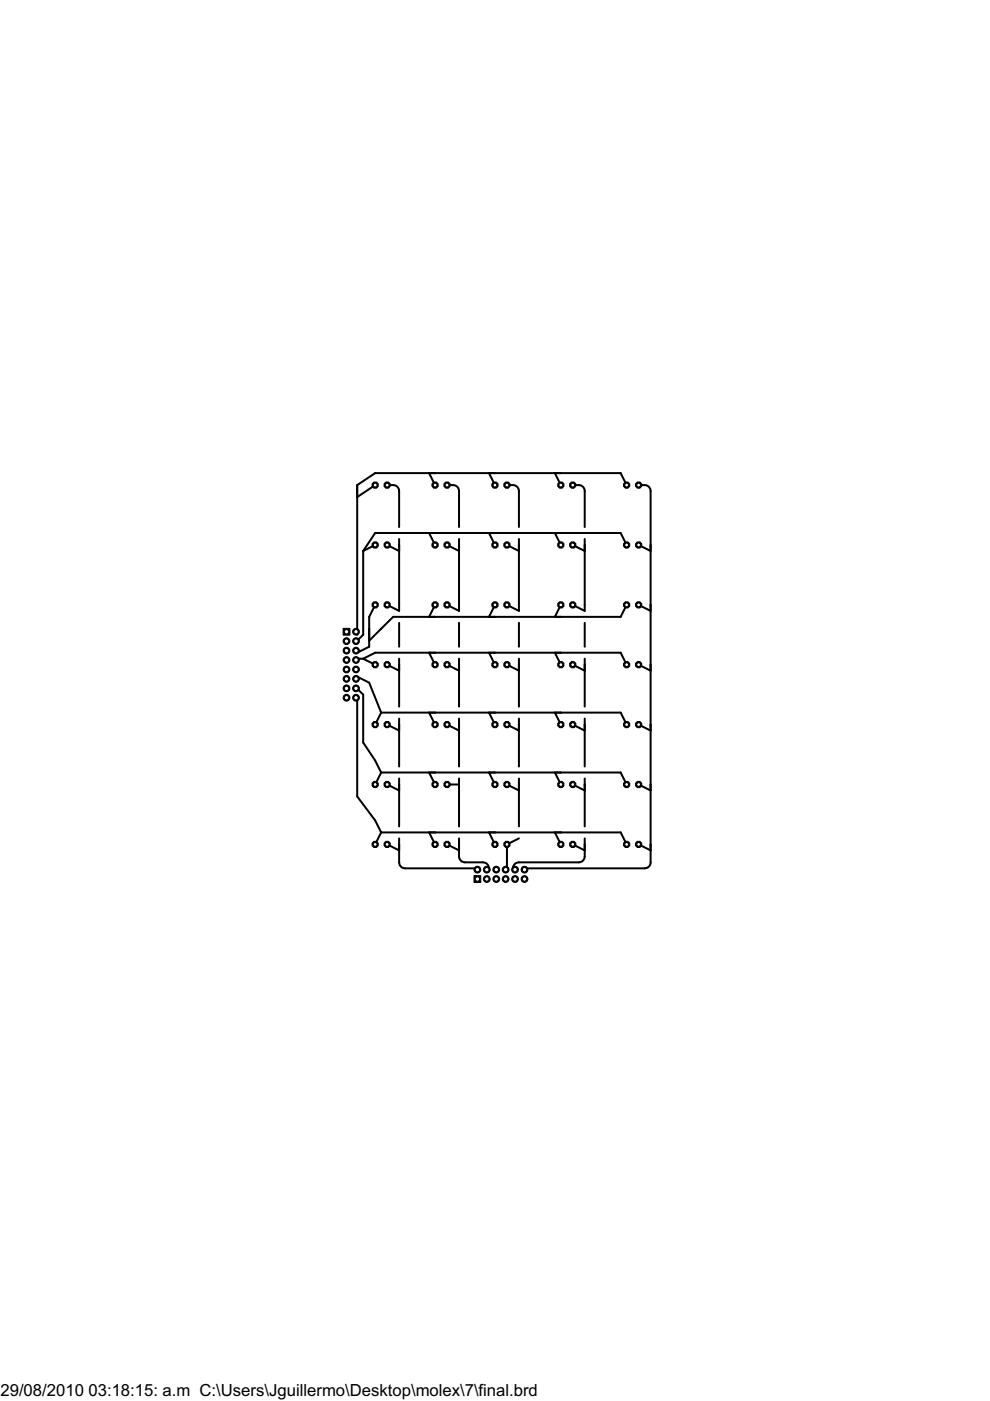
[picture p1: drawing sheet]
<svg xmlns="http://www.w3.org/2000/svg" width="210mm" height="297mm" viewBox="0 0 210 297" stroke-linecap="round" stroke-linejoin="round" font-family="sans-serif">
<defs><g id="words">
<g font-size="4">
<text x=".1" y="295.9">29/08/2010</text>
<text x="18.8" y="295.9">03:18:15: a.m C:\Users\Jguillermo\Desktop\molex\7\final.brd</text>
</g>
</g></defs>
<g fill="#000" stroke="#000" stroke-width=".42">
<path d="M75.7 102.8l3.8-2.5zM75.7 102.8v2.6zM75.7 105.4l3.8-2.6zM77 116.8l2.5-1.3zM79.5 113l-2.5 3.8zM79.5 100.3h12.7zM79.5 113h12.7zM82.1 102.8h1.3zM82.1 115.5l2.5 1.3zM84.6 104.1v7.6zM84.6 114.3v1.2zM84.6 115.5v12.7z"/>
<path d="M84.6 115.5v1.3zM91 100.3l1.2 2.5zM91 113l1.2 2.5zM92.2 100.3h12.7zM91 100.3h1.2zM92.2 113h12.7zM91 113h1.2zM94.8 115.5l2.5 1.3zM94.8 102.8h1.3zM97.3 114.3v1.2zM97.3 115.5v1.3zM97.3 104.1v7.6z"/>
<path d="M103.7 100.3l1.2 2.5zM103.7 113l1.2 2.5zM104.9 100.3h14zM103.7 100.3h1.2zM104.9 113h14zM103.7 113h1.2zM107.5 102.8h1.3zM107.5 115.5l2.5 1.3zM110 104.1v7.6zM110 114.3v1.2zM110 115.5v1.3zM110 115.5v14z"/>
<path d="M117.6 100.3l1.3 2.5zM117.6 113l1.3 2.5zM118.9 100.3h12.7zM117.6 100.3h1.3zM118.9 113h12.7zM117.6 113h1.3zM121.4 115.5l2.6 1.3zM121.4 102.8h1.3zM124 114.3v1.2zM124 115.5v1.3zM124 104.1v7.6zM131.6 100.3l1.3 2.5z"/>
<path d="M131.6 113l1.3 2.5zM135.4 102.8h1.3zM137.9 104.1v11.4zM137.9 115.5v1.3zM135.4 115.5l2.5 1.3zM75.7 139.7h1.3zM75.7 102.8v31.8zM75.7 138.4l2.6-1.3zM75.7 135.8l1.3-1.2zM77 139.7l2.5 1.2zM77 139.7l2.5-1.3zM77 116.8v17.8z"/>
<path d="M78.3 133.3v3.8zM78.3 130.8v2.5zM79.5 128.2l-1.2 2.6zM78.3 133.3v2.5zM78.3 135.8l2.5-2.5zM79.5 138.4h12.7zM80.8 133.3l2.6-2.5zM82.1 128.2l2.5 1.3zM83.4 130.8h8.8zM84.6 128.2v1.3zM84.6 132.1v5zM84.6 139.7v1.2z"/>
<path d="M91 138.4l1.2 2.5zM92.2 128.2l-1.2 2.6zM92.2 138.4h12.7zM91 138.4h1.2zM92.2 130.8h12.7zM91 130.8h1.2zM94.8 128.2l2.5 1.3zM97.3 132.1v5zM97.3 115.5v12.7zM97.3 128.2v1.3zM103.7 138.4l1.2 2.5zM104.9 128.2l-1.2 2.6z"/>
<path d="M104.9 138.4h14zM103.7 138.4h1.2zM104.9 130.8h14zM103.7 130.8h1.2zM107.5 128.2l2.5 1.3zM110 132.1v5zM110 139.7v1.2zM117.6 138.4l1.3 2.5zM118.9 128.2l-1.3 2.6zM118.9 138.4h12.7zM117.6 138.4h1.3zM118.9 130.8h12.7z"/>
<path d="M117.6 130.8h1.3zM121.4 128.2l2.6 1.3zM124 132.1v5zM124 115.5v12.7zM124 128.2v1.3zM131.6 138.4l1.3 2.5zM132.9 128.2l-1.3 2.6zM137.9 115.5v12.7zM137.9 128.2v1.3zM135.4 128.2l2.5 1.3zM75.7 146l1.3 1.3zM77 147.3v10.1z"/>
<path d="M75.7 143.5l2.6 1.2zM80.8 151.1l-1.3 2.5zM78.3 144.7l2.5 6.4zM80.8 151.1h11.4zM82.1 140.9l2.5 1.3zM82.1 153.6l2.5 1.3zM84.6 140.9v8.9zM84.6 140.9v1.3zM84.6 152.4v1.2zM84.6 153.6v8.9zM84.6 153.6v1.3zM91 151.1l1.2 2.5z"/>
<path d="M92.2 151.1h12.7zM91 151.1h1.2zM94.8 153.6l2.5 1.3zM94.8 140.9l2.5 1.3zM97.3 152.4v1.2zM97.3 153.6v1.3zM97.3 140.9v8.9zM97.3 139.7v1.2zM97.3 140.9v1.3zM103.7 151.1l1.2 2.5zM104.9 151.1h14zM103.7 151.1h1.2z"/>
<path d="M107.5 140.9l2.5 1.3zM107.5 153.6l2.5 1.3zM110 140.9v8.9zM110 140.9v1.3zM110 152.4v1.2zM110 153.6v8.9zM110 153.6v1.3zM117.6 151.1l1.3 2.5zM118.9 151.1h12.7zM117.6 151.1h1.3zM121.4 153.6l2.6 1.3zM121.4 140.9l2.6 1.3z"/>
<path d="M124 152.4v1.2zM124 153.6v1.3zM124 140.9v8.9zM124 139.7v1.2zM124 140.9v1.3zM131.6 151.1l1.3 2.5zM137.9 128.2v12.7zM137.9 140.9v1.3zM135.4 140.9l2.5 1.3zM137.9 140.9v12.7zM137.9 153.6v1.3zM135.4 153.6l2.5 1.3z"/>
<path d="M75.7 148.5v20.4zM77 157.4l2.5 3.8zM80.8 163.8l-1.3 2.5zM75.7 168.9l3.8 5zM80.8 176.5l-1.3 2.5zM80.8 163.8h11.4zM79.5 161.2l1.3 2.6zM80.8 176.5h11.4zM79.5 173.9l1.3 2.6zM82.1 179l2.5 1.3zM82.1 166.3l2.5 1.3zM84.6 177.8v1.2z"/>
<path d="M84.6 165.1v1.2zM84.6 166.3v8.9zM84.6 166.3v1.3zM91 163.8l1.2 2.5zM91 176.5l1.2 2.5zM92.2 163.8h12.7zM91 163.8h1.2zM92.2 176.5h12.7zM91 176.5h1.2zM94.8 166.3h2.5zM97.3 179v1.3zM97.3 177.8v1.2z"/>
<path d="M97.3 166.3v8.9zM97.3 165.1v1.2zM97.3 153.6v8.9zM103.7 163.8l1.2 2.5zM103.7 176.5l1.2 2.5zM104.9 163.8h14zM103.7 163.8h1.2zM104.9 176.5h14zM103.7 176.5h1.2zM107.5 179l2.5-1.2zM110 166.3v8.9zM110 165.1v1.2z"/>
<path d="M110 166.3v1.3zM107.5 166.3l2.5 1.3zM117.6 163.8l1.3 2.5zM117.6 176.5l1.3 2.5zM118.9 163.8h12.7zM117.6 163.8h1.3zM118.9 176.5h12.7zM117.6 176.5h1.3zM121.4 179l2.6 1.3zM121.4 166.3l2.6 1.3zM124 179v2.6zM124 177.8v1.2z"/>
<path d="M124 166.3v8.9zM124 165.1v1.2zM124 166.3v1.3zM124 153.6v8.9zM131.6 163.8l1.3 2.5zM131.6 176.5l1.3 2.5zM137.9 153.6v12.7zM137.9 166.3v1.3zM135.4 166.3l2.5 1.3zM137.9 179v1.3zM137.9 166.3v12.7zM84.6 179v1.3z"/>
<path d="M84.6 179v3.8zM97.3 179v2.6zM94.8 179l2.5 1.3zM85.9 184.1h15.2zM98.6 182.8h3.8zM107.5 179v5.1zM111.3 184.1h25.4zM110 182.8h12.7zM124 179v1.3zM135.4 179l2.5 1.3zM137.9 179v3.8z"/>
</g>
<path d="M83.4 102.8l.8 .3 .3 .5 .1 .5M96.1 102.8l.5 .2 .4 .3 .3 .8M108.8 102.8l.5 .2 .4 .3 .3 .8M122.7 102.8l.8 .3 .3 .5 .2 .5M136.7 102.8l.8 .3 .3 .5 .1 .5M84.6 182.8l.2 .6 .3 .4 .8 .3M97.3 181.6l.2 .5 .3 .5 .8 .2M102.4 182.8l.8 .3 .3 .5 .2 .5M110 182.8l-.8 .3-.3 .5-.1 .5M124 181.6l-.2 .5-.3 .5-.8 .2M137.9 182.8l-.1 .6-.3 .4-.8 .3" fill="none" stroke="#000" stroke-width=".42"/>
<circle cx="79.5" cy="102.8" r=".71" fill="#000" stroke="#000" stroke-width=".21"/>
<circle cx="79.5" cy="102.8" r=".4" fill="#fff" stroke="#000" stroke-width=".21"/>
<circle cx="82.1" cy="102.8" r=".71" fill="#000" stroke="#000" stroke-width=".21"/>
<circle cx="82.1" cy="102.8" r=".4" fill="#fff" stroke="#000" stroke-width=".21"/>
<circle cx="92.2" cy="102.8" r=".71" fill="#000" stroke="#000" stroke-width=".21"/>
<circle cx="92.2" cy="102.8" r=".4" fill="#fff" stroke="#000" stroke-width=".21"/>
<circle cx="94.8" cy="102.8" r=".71" fill="#000" stroke="#000" stroke-width=".21"/>
<circle cx="94.8" cy="102.8" r=".4" fill="#fff" stroke="#000" stroke-width=".21"/>
<circle cx="104.9" cy="102.8" r=".71" fill="#000" stroke="#000" stroke-width=".21"/>
<circle cx="104.9" cy="102.8" r=".4" fill="#fff" stroke="#000" stroke-width=".21"/>
<circle cx="107.5" cy="102.8" r=".71" fill="#000" stroke="#000" stroke-width=".21"/>
<circle cx="107.5" cy="102.8" r=".4" fill="#fff" stroke="#000" stroke-width=".21"/>
<circle cx="118.9" cy="102.8" r=".71" fill="#000" stroke="#000" stroke-width=".21"/>
<circle cx="118.9" cy="102.8" r=".4" fill="#fff" stroke="#000" stroke-width=".21"/>
<circle cx="121.4" cy="102.8" r=".71" fill="#000" stroke="#000" stroke-width=".21"/>
<circle cx="121.4" cy="102.8" r=".4" fill="#fff" stroke="#000" stroke-width=".21"/>
<circle cx="132.9" cy="102.8" r=".71" fill="#000" stroke="#000" stroke-width=".21"/>
<circle cx="132.9" cy="102.8" r=".4" fill="#fff" stroke="#000" stroke-width=".21"/>
<circle cx="135.4" cy="102.8" r=".71" fill="#000" stroke="#000" stroke-width=".21"/>
<circle cx="135.4" cy="102.8" r=".4" fill="#fff" stroke="#000" stroke-width=".21"/>
<circle cx="79.5" cy="115.5" r=".71" fill="#000" stroke="#000" stroke-width=".21"/>
<circle cx="79.5" cy="115.5" r=".4" fill="#fff" stroke="#000" stroke-width=".21"/>
<circle cx="82.1" cy="115.5" r=".71" fill="#000" stroke="#000" stroke-width=".21"/>
<circle cx="82.1" cy="115.5" r=".4" fill="#fff" stroke="#000" stroke-width=".21"/>
<circle cx="92.2" cy="115.5" r=".71" fill="#000" stroke="#000" stroke-width=".21"/>
<circle cx="92.2" cy="115.5" r=".4" fill="#fff" stroke="#000" stroke-width=".21"/>
<circle cx="94.8" cy="115.5" r=".71" fill="#000" stroke="#000" stroke-width=".21"/>
<circle cx="94.8" cy="115.5" r=".4" fill="#fff" stroke="#000" stroke-width=".21"/>
<circle cx="104.9" cy="115.5" r=".71" fill="#000" stroke="#000" stroke-width=".21"/>
<circle cx="104.9" cy="115.5" r=".4" fill="#fff" stroke="#000" stroke-width=".21"/>
<circle cx="107.5" cy="115.5" r=".71" fill="#000" stroke="#000" stroke-width=".21"/>
<circle cx="107.5" cy="115.5" r=".4" fill="#fff" stroke="#000" stroke-width=".21"/>
<circle cx="118.9" cy="115.5" r=".71" fill="#000" stroke="#000" stroke-width=".21"/>
<circle cx="118.9" cy="115.5" r=".4" fill="#fff" stroke="#000" stroke-width=".21"/>
<circle cx="121.4" cy="115.5" r=".71" fill="#000" stroke="#000" stroke-width=".21"/>
<circle cx="121.4" cy="115.5" r=".4" fill="#fff" stroke="#000" stroke-width=".21"/>
<circle cx="132.9" cy="115.5" r=".71" fill="#000" stroke="#000" stroke-width=".21"/>
<circle cx="132.9" cy="115.5" r=".4" fill="#fff" stroke="#000" stroke-width=".21"/>
<circle cx="135.4" cy="115.5" r=".71" fill="#000" stroke="#000" stroke-width=".21"/>
<circle cx="135.4" cy="115.5" r=".4" fill="#fff" stroke="#000" stroke-width=".21"/>
<circle cx="79.5" cy="128.2" r=".71" fill="#000" stroke="#000" stroke-width=".21"/>
<circle cx="79.5" cy="128.2" r=".4" fill="#fff" stroke="#000" stroke-width=".21"/>
<circle cx="82.1" cy="128.2" r=".71" fill="#000" stroke="#000" stroke-width=".21"/>
<circle cx="82.1" cy="128.2" r=".4" fill="#fff" stroke="#000" stroke-width=".21"/>
<circle cx="92.2" cy="128.2" r=".71" fill="#000" stroke="#000" stroke-width=".21"/>
<circle cx="92.2" cy="128.2" r=".4" fill="#fff" stroke="#000" stroke-width=".21"/>
<circle cx="94.8" cy="128.2" r=".71" fill="#000" stroke="#000" stroke-width=".21"/>
<circle cx="94.8" cy="128.2" r=".4" fill="#fff" stroke="#000" stroke-width=".21"/>
<circle cx="104.9" cy="128.2" r=".71" fill="#000" stroke="#000" stroke-width=".21"/>
<circle cx="104.9" cy="128.2" r=".4" fill="#fff" stroke="#000" stroke-width=".21"/>
<circle cx="107.5" cy="128.2" r=".71" fill="#000" stroke="#000" stroke-width=".21"/>
<circle cx="107.5" cy="128.2" r=".4" fill="#fff" stroke="#000" stroke-width=".21"/>
<circle cx="118.9" cy="128.2" r=".71" fill="#000" stroke="#000" stroke-width=".21"/>
<circle cx="118.9" cy="128.2" r=".4" fill="#fff" stroke="#000" stroke-width=".21"/>
<circle cx="121.4" cy="128.2" r=".71" fill="#000" stroke="#000" stroke-width=".21"/>
<circle cx="121.4" cy="128.2" r=".4" fill="#fff" stroke="#000" stroke-width=".21"/>
<circle cx="132.9" cy="128.2" r=".71" fill="#000" stroke="#000" stroke-width=".21"/>
<circle cx="132.9" cy="128.2" r=".4" fill="#fff" stroke="#000" stroke-width=".21"/>
<circle cx="135.4" cy="128.2" r=".71" fill="#000" stroke="#000" stroke-width=".21"/>
<circle cx="135.4" cy="128.2" r=".4" fill="#fff" stroke="#000" stroke-width=".21"/>
<circle cx="79.5" cy="140.9" r=".71" fill="#000" stroke="#000" stroke-width=".21"/>
<circle cx="79.5" cy="140.9" r=".4" fill="#fff" stroke="#000" stroke-width=".21"/>
<circle cx="82.1" cy="140.9" r=".71" fill="#000" stroke="#000" stroke-width=".21"/>
<circle cx="82.1" cy="140.9" r=".4" fill="#fff" stroke="#000" stroke-width=".21"/>
<circle cx="92.2" cy="140.9" r=".71" fill="#000" stroke="#000" stroke-width=".21"/>
<circle cx="92.2" cy="140.9" r=".4" fill="#fff" stroke="#000" stroke-width=".21"/>
<circle cx="94.8" cy="140.9" r=".71" fill="#000" stroke="#000" stroke-width=".21"/>
<circle cx="94.8" cy="140.9" r=".4" fill="#fff" stroke="#000" stroke-width=".21"/>
<circle cx="104.9" cy="140.9" r=".71" fill="#000" stroke="#000" stroke-width=".21"/>
<circle cx="104.9" cy="140.9" r=".4" fill="#fff" stroke="#000" stroke-width=".21"/>
<circle cx="107.5" cy="140.9" r=".71" fill="#000" stroke="#000" stroke-width=".21"/>
<circle cx="107.5" cy="140.9" r=".4" fill="#fff" stroke="#000" stroke-width=".21"/>
<circle cx="118.9" cy="140.9" r=".71" fill="#000" stroke="#000" stroke-width=".21"/>
<circle cx="118.9" cy="140.9" r=".4" fill="#fff" stroke="#000" stroke-width=".21"/>
<circle cx="121.4" cy="140.9" r=".71" fill="#000" stroke="#000" stroke-width=".21"/>
<circle cx="121.4" cy="140.9" r=".4" fill="#fff" stroke="#000" stroke-width=".21"/>
<circle cx="132.9" cy="140.9" r=".71" fill="#000" stroke="#000" stroke-width=".21"/>
<circle cx="132.9" cy="140.9" r=".4" fill="#fff" stroke="#000" stroke-width=".21"/>
<circle cx="135.4" cy="140.9" r=".71" fill="#000" stroke="#000" stroke-width=".21"/>
<circle cx="135.4" cy="140.9" r=".4" fill="#fff" stroke="#000" stroke-width=".21"/>
<circle cx="79.5" cy="153.6" r=".71" fill="#000" stroke="#000" stroke-width=".21"/>
<circle cx="79.5" cy="153.6" r=".4" fill="#fff" stroke="#000" stroke-width=".21"/>
<circle cx="82.1" cy="153.6" r=".71" fill="#000" stroke="#000" stroke-width=".21"/>
<circle cx="82.1" cy="153.6" r=".4" fill="#fff" stroke="#000" stroke-width=".21"/>
<circle cx="92.2" cy="153.6" r=".71" fill="#000" stroke="#000" stroke-width=".21"/>
<circle cx="92.2" cy="153.6" r=".4" fill="#fff" stroke="#000" stroke-width=".21"/>
<circle cx="94.8" cy="153.6" r=".71" fill="#000" stroke="#000" stroke-width=".21"/>
<circle cx="94.8" cy="153.6" r=".4" fill="#fff" stroke="#000" stroke-width=".21"/>
<circle cx="104.9" cy="153.6" r=".71" fill="#000" stroke="#000" stroke-width=".21"/>
<circle cx="104.9" cy="153.6" r=".4" fill="#fff" stroke="#000" stroke-width=".21"/>
<circle cx="107.5" cy="153.6" r=".71" fill="#000" stroke="#000" stroke-width=".21"/>
<circle cx="107.5" cy="153.6" r=".4" fill="#fff" stroke="#000" stroke-width=".21"/>
<circle cx="118.9" cy="153.6" r=".71" fill="#000" stroke="#000" stroke-width=".21"/>
<circle cx="118.9" cy="153.6" r=".4" fill="#fff" stroke="#000" stroke-width=".21"/>
<circle cx="121.4" cy="153.6" r=".71" fill="#000" stroke="#000" stroke-width=".21"/>
<circle cx="121.4" cy="153.6" r=".4" fill="#fff" stroke="#000" stroke-width=".21"/>
<circle cx="132.9" cy="153.6" r=".71" fill="#000" stroke="#000" stroke-width=".21"/>
<circle cx="132.9" cy="153.6" r=".4" fill="#fff" stroke="#000" stroke-width=".21"/>
<circle cx="135.4" cy="153.6" r=".71" fill="#000" stroke="#000" stroke-width=".21"/>
<circle cx="135.4" cy="153.6" r=".4" fill="#fff" stroke="#000" stroke-width=".21"/>
<circle cx="79.5" cy="166.3" r=".71" fill="#000" stroke="#000" stroke-width=".21"/>
<circle cx="79.5" cy="166.3" r=".4" fill="#fff" stroke="#000" stroke-width=".21"/>
<circle cx="82.1" cy="166.3" r=".71" fill="#000" stroke="#000" stroke-width=".21"/>
<circle cx="82.1" cy="166.3" r=".4" fill="#fff" stroke="#000" stroke-width=".21"/>
<circle cx="92.2" cy="166.3" r=".71" fill="#000" stroke="#000" stroke-width=".21"/>
<circle cx="92.2" cy="166.3" r=".4" fill="#fff" stroke="#000" stroke-width=".21"/>
<circle cx="94.8" cy="166.3" r=".71" fill="#000" stroke="#000" stroke-width=".21"/>
<circle cx="94.8" cy="166.3" r=".4" fill="#fff" stroke="#000" stroke-width=".21"/>
<circle cx="104.9" cy="166.3" r=".71" fill="#000" stroke="#000" stroke-width=".21"/>
<circle cx="104.9" cy="166.3" r=".4" fill="#fff" stroke="#000" stroke-width=".21"/>
<circle cx="107.5" cy="166.3" r=".71" fill="#000" stroke="#000" stroke-width=".21"/>
<circle cx="107.5" cy="166.3" r=".4" fill="#fff" stroke="#000" stroke-width=".21"/>
<circle cx="118.9" cy="166.3" r=".71" fill="#000" stroke="#000" stroke-width=".21"/>
<circle cx="118.9" cy="166.3" r=".4" fill="#fff" stroke="#000" stroke-width=".21"/>
<circle cx="121.4" cy="166.3" r=".71" fill="#000" stroke="#000" stroke-width=".21"/>
<circle cx="121.4" cy="166.3" r=".4" fill="#fff" stroke="#000" stroke-width=".21"/>
<circle cx="132.9" cy="166.3" r=".71" fill="#000" stroke="#000" stroke-width=".21"/>
<circle cx="132.9" cy="166.3" r=".4" fill="#fff" stroke="#000" stroke-width=".21"/>
<circle cx="135.4" cy="166.3" r=".71" fill="#000" stroke="#000" stroke-width=".21"/>
<circle cx="135.4" cy="166.3" r=".4" fill="#fff" stroke="#000" stroke-width=".21"/>
<circle cx="79.5" cy="179" r=".71" fill="#000" stroke="#000" stroke-width=".21"/>
<circle cx="79.5" cy="179" r=".4" fill="#fff" stroke="#000" stroke-width=".21"/>
<circle cx="82.1" cy="179" r=".71" fill="#000" stroke="#000" stroke-width=".21"/>
<circle cx="82.1" cy="179" r=".4" fill="#fff" stroke="#000" stroke-width=".21"/>
<circle cx="92.2" cy="179" r=".71" fill="#000" stroke="#000" stroke-width=".21"/>
<circle cx="92.2" cy="179" r=".4" fill="#fff" stroke="#000" stroke-width=".21"/>
<circle cx="94.8" cy="179" r=".71" fill="#000" stroke="#000" stroke-width=".21"/>
<circle cx="94.8" cy="179" r=".4" fill="#fff" stroke="#000" stroke-width=".21"/>
<circle cx="104.9" cy="179" r=".71" fill="#000" stroke="#000" stroke-width=".21"/>
<circle cx="104.9" cy="179" r=".4" fill="#fff" stroke="#000" stroke-width=".21"/>
<circle cx="107.5" cy="179" r=".71" fill="#000" stroke="#000" stroke-width=".21"/>
<circle cx="107.5" cy="179" r=".4" fill="#fff" stroke="#000" stroke-width=".21"/>
<circle cx="118.9" cy="179" r=".71" fill="#000" stroke="#000" stroke-width=".21"/>
<circle cx="118.9" cy="179" r=".4" fill="#fff" stroke="#000" stroke-width=".21"/>
<circle cx="121.4" cy="179" r=".71" fill="#000" stroke="#000" stroke-width=".21"/>
<circle cx="121.4" cy="179" r=".4" fill="#fff" stroke="#000" stroke-width=".21"/>
<circle cx="132.9" cy="179" r=".71" fill="#000" stroke="#000" stroke-width=".21"/>
<circle cx="132.9" cy="179" r=".4" fill="#fff" stroke="#000" stroke-width=".21"/>
<circle cx="135.4" cy="179" r=".71" fill="#000" stroke="#000" stroke-width=".21"/>
<circle cx="135.4" cy="179" r=".4" fill="#fff" stroke="#000" stroke-width=".21"/>
<path d="M72.7 133.2h1.5v1.5h-1.5z" fill="#000" stroke="#000" stroke-width=".21"/>
<circle cx="73.5" cy="133.9" r=".47" fill="#fff" stroke="#000" stroke-width=".21"/>
<circle cx="75.5" cy="133.9" r=".72" fill="#000" stroke="#000" stroke-width=".21"/>
<circle cx="75.5" cy="133.9" r=".47" fill="#fff" stroke="#000" stroke-width=".21"/>
<circle cx="73.5" cy="135.9" r=".72" fill="#000" stroke="#000" stroke-width=".21"/>
<circle cx="73.5" cy="135.9" r=".47" fill="#fff" stroke="#000" stroke-width=".21"/>
<circle cx="75.5" cy="135.9" r=".72" fill="#000" stroke="#000" stroke-width=".21"/>
<circle cx="75.5" cy="135.9" r=".47" fill="#fff" stroke="#000" stroke-width=".21"/>
<circle cx="73.5" cy="137.9" r=".72" fill="#000" stroke="#000" stroke-width=".21"/>
<circle cx="73.5" cy="137.9" r=".47" fill="#fff" stroke="#000" stroke-width=".21"/>
<circle cx="75.5" cy="137.9" r=".72" fill="#000" stroke="#000" stroke-width=".21"/>
<circle cx="75.5" cy="137.9" r=".47" fill="#fff" stroke="#000" stroke-width=".21"/>
<circle cx="73.5" cy="139.9" r=".72" fill="#000" stroke="#000" stroke-width=".21"/>
<circle cx="73.5" cy="139.9" r=".47" fill="#fff" stroke="#000" stroke-width=".21"/>
<circle cx="75.5" cy="139.9" r=".72" fill="#000" stroke="#000" stroke-width=".21"/>
<circle cx="75.5" cy="139.9" r=".47" fill="#fff" stroke="#000" stroke-width=".21"/>
<circle cx="73.5" cy="141.9" r=".72" fill="#000" stroke="#000" stroke-width=".21"/>
<circle cx="73.5" cy="141.9" r=".47" fill="#fff" stroke="#000" stroke-width=".21"/>
<circle cx="75.5" cy="141.9" r=".72" fill="#000" stroke="#000" stroke-width=".21"/>
<circle cx="75.5" cy="141.9" r=".47" fill="#fff" stroke="#000" stroke-width=".21"/>
<circle cx="73.5" cy="143.9" r=".72" fill="#000" stroke="#000" stroke-width=".21"/>
<circle cx="73.5" cy="143.9" r=".47" fill="#fff" stroke="#000" stroke-width=".21"/>
<circle cx="75.5" cy="143.9" r=".72" fill="#000" stroke="#000" stroke-width=".21"/>
<circle cx="75.5" cy="143.9" r=".47" fill="#fff" stroke="#000" stroke-width=".21"/>
<circle cx="73.5" cy="145.9" r=".72" fill="#000" stroke="#000" stroke-width=".21"/>
<circle cx="73.5" cy="145.9" r=".47" fill="#fff" stroke="#000" stroke-width=".21"/>
<circle cx="75.5" cy="145.9" r=".72" fill="#000" stroke="#000" stroke-width=".21"/>
<circle cx="75.5" cy="145.9" r=".47" fill="#fff" stroke="#000" stroke-width=".21"/>
<circle cx="73.5" cy="147.9" r=".72" fill="#000" stroke="#000" stroke-width=".21"/>
<circle cx="73.5" cy="147.9" r=".47" fill="#fff" stroke="#000" stroke-width=".21"/>
<circle cx="75.5" cy="147.9" r=".72" fill="#000" stroke="#000" stroke-width=".21"/>
<circle cx="75.5" cy="147.9" r=".47" fill="#fff" stroke="#000" stroke-width=".21"/>
<path d="M100.5 185.7h1.4v1.4h-1.4z" fill="#000" stroke="#000" stroke-width=".21"/>
<circle cx="101.2" cy="186.4" r=".47" fill="#fff" stroke="#000" stroke-width=".21"/>
<circle cx="101.2" cy="184.4" r=".72" fill="#000" stroke="#000" stroke-width=".21"/>
<circle cx="101.2" cy="184.4" r=".47" fill="#fff" stroke="#000" stroke-width=".21"/>
<circle cx="103.2" cy="186.4" r=".72" fill="#000" stroke="#000" stroke-width=".21"/>
<circle cx="103.2" cy="186.4" r=".47" fill="#fff" stroke="#000" stroke-width=".21"/>
<circle cx="103.2" cy="184.4" r=".72" fill="#000" stroke="#000" stroke-width=".21"/>
<circle cx="103.2" cy="184.4" r=".47" fill="#fff" stroke="#000" stroke-width=".21"/>
<circle cx="105.2" cy="186.4" r=".72" fill="#000" stroke="#000" stroke-width=".21"/>
<circle cx="105.2" cy="186.4" r=".47" fill="#fff" stroke="#000" stroke-width=".21"/>
<circle cx="105.2" cy="184.4" r=".72" fill="#000" stroke="#000" stroke-width=".21"/>
<circle cx="105.2" cy="184.4" r=".47" fill="#fff" stroke="#000" stroke-width=".21"/>
<circle cx="107.2" cy="186.4" r=".72" fill="#000" stroke="#000" stroke-width=".21"/>
<circle cx="107.2" cy="186.4" r=".47" fill="#fff" stroke="#000" stroke-width=".21"/>
<circle cx="107.2" cy="184.4" r=".72" fill="#000" stroke="#000" stroke-width=".21"/>
<circle cx="107.2" cy="184.4" r=".47" fill="#fff" stroke="#000" stroke-width=".21"/>
<circle cx="109.2" cy="186.4" r=".72" fill="#000" stroke="#000" stroke-width=".21"/>
<circle cx="109.2" cy="186.4" r=".47" fill="#fff" stroke="#000" stroke-width=".21"/>
<circle cx="109.2" cy="184.4" r=".72" fill="#000" stroke="#000" stroke-width=".21"/>
<circle cx="109.2" cy="184.4" r=".47" fill="#fff" stroke="#000" stroke-width=".21"/>
<circle cx="111.2" cy="186.4" r=".72" fill="#000" stroke="#000" stroke-width=".21"/>
<circle cx="111.2" cy="186.4" r=".47" fill="#fff" stroke="#000" stroke-width=".21"/>
<circle cx="111.2" cy="184.4" r=".72" fill="#000" stroke="#000" stroke-width=".21"/>
<circle cx="111.2" cy="184.4" r=".47" fill="#fff" stroke="#000" stroke-width=".21"/>
<use href="#words"/>
</svg>
